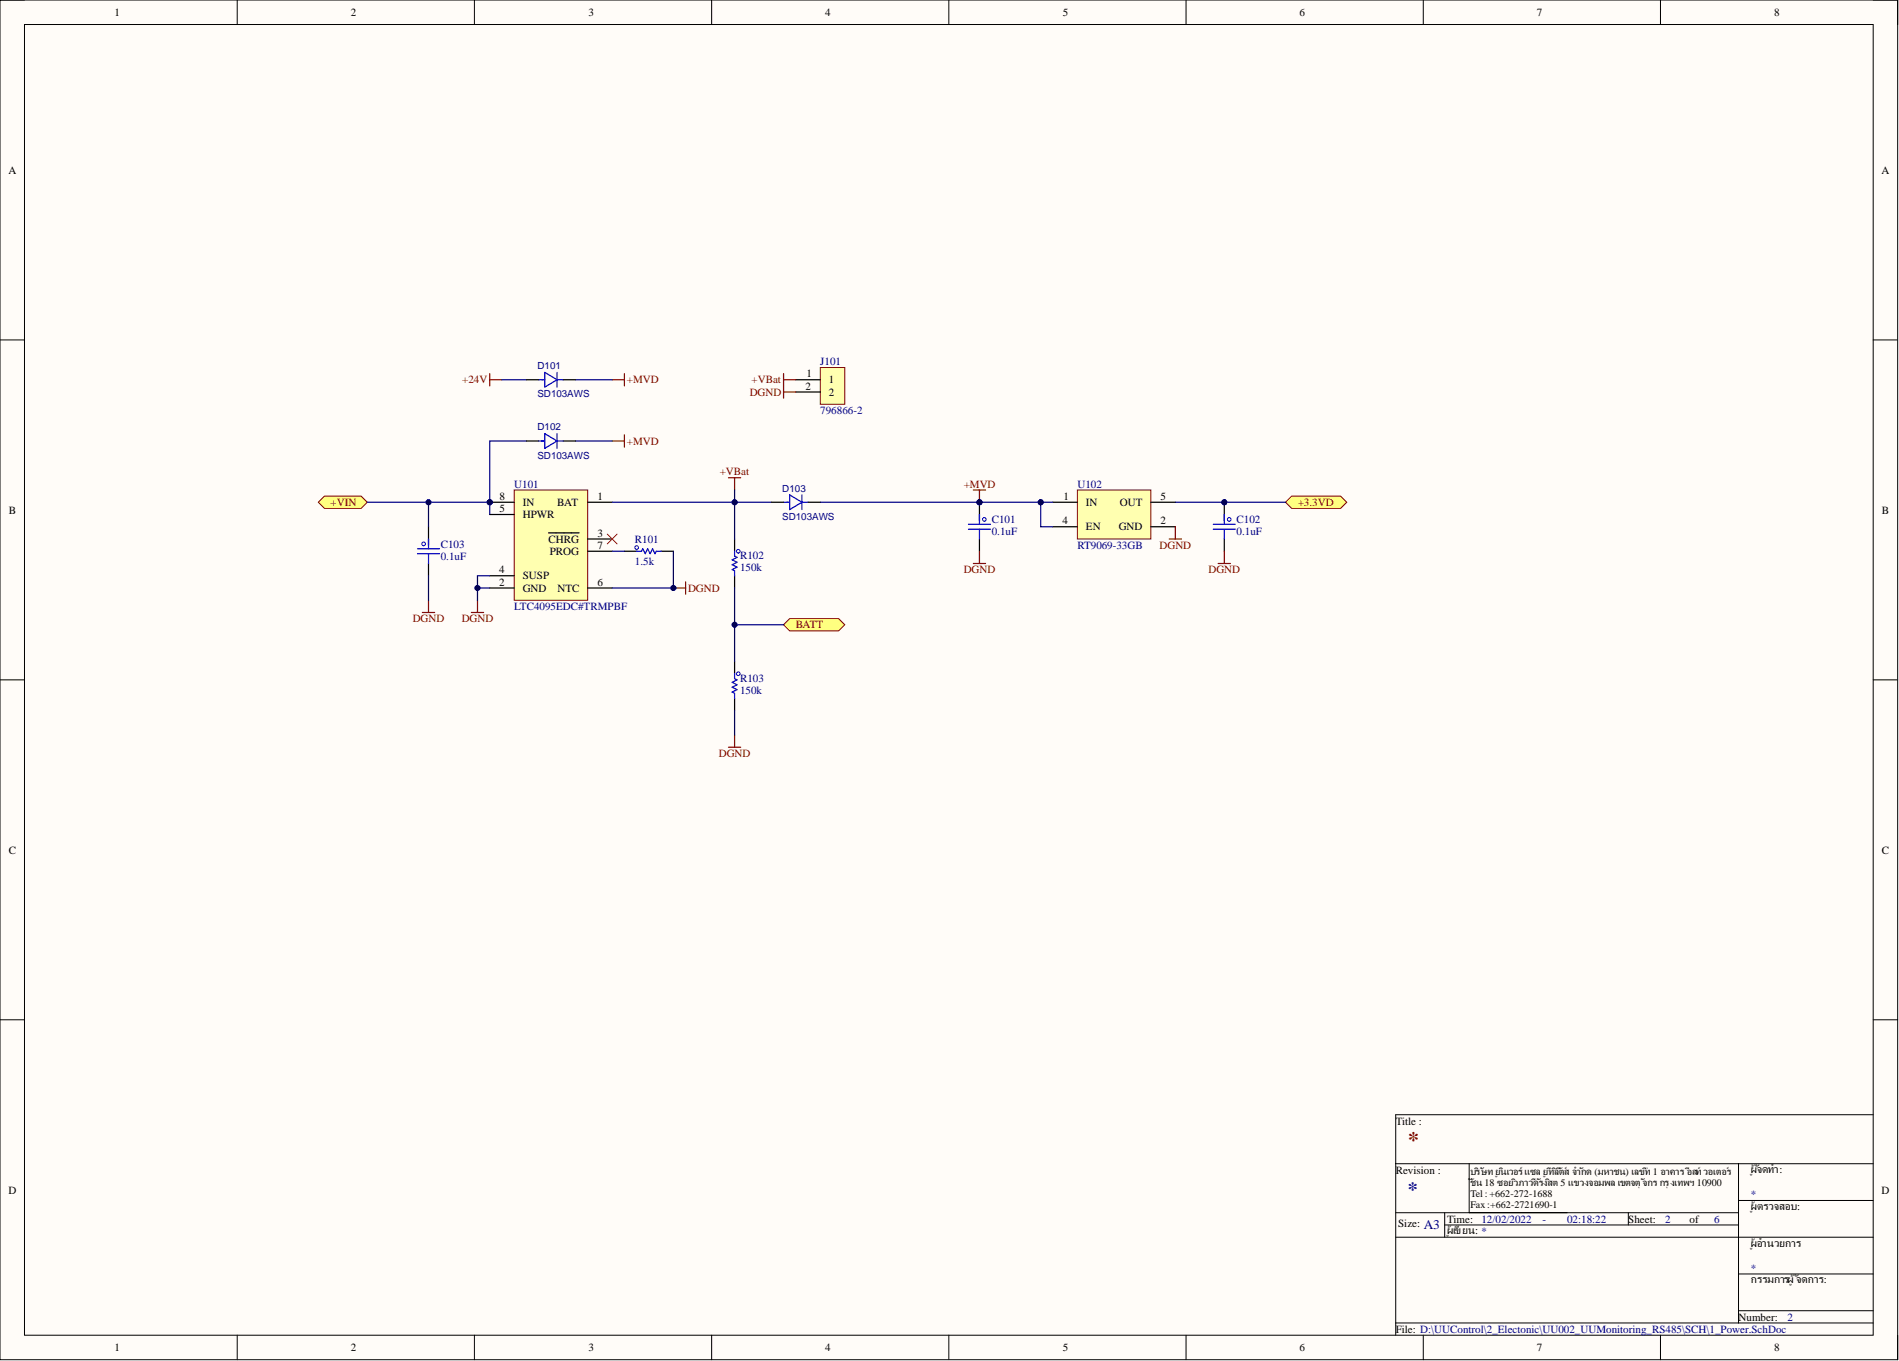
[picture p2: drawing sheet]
<svg xmlns="http://www.w3.org/2000/svg" width="393mm" height="282mm" viewBox="0 0 393 282" stroke-linecap="round" stroke-linejoin="round" font-family="sans-serif">
<defs><g id="words">
<text font-size="4.6" fill="#800000" x="291.6" y="237.5">*</text>
<text font-size="4.1" fill="#000080" x="291.6" y="247.7">*</text>
<text font-size="2.7" fill="#000080" x="294.9" y="254.6">A3</text>
<g font-size="2.3">
<text x="23.7" y="3.3">1</text>
<text x="72.7" y="3.3">2</text>
<text x="121.9" y="3.3">3</text>
<text x="170.9" y="3.3">4</text>
<text x="220.1" y="3.3">5</text>
<text x="269.2" y="3.3">6</text>
<text x="318.3" y="3.3">7</text>
<text x="367.5" y="3.3">8</text>
<text x="1.7" y="36">A</text>
<text x="389.7" y="36">A</text>
<text x="166.8" y="80.7">2</text>
<text x="167" y="78.1">1</text>
<text x="171.7" y="79.4">1</text>
<text x="171.7" y="81.9">2</text>
<text x="1.8" y="106.4">B</text>
<text x="103.5" y="106">5</text>
<text x="103.5" y="103.5">8</text>
<text x="108.3" y="107.3">HPWR</text>
<text x="108.3" y="104.8">IN</text>
<text x="115.4" y="104.8">BAT</text>
<text x="123.8" y="103.5">1</text>
<text x="220.3" y="103.5">1</text>
<text x="224.9" y="104.8">IN</text>
<text x="232" y="104.8">OUT</text>
<text x="240.4" y="103.5">5</text>
<text x="389.8" y="106.4">B</text>
<text x="113.6" y="112.4">CHRG</text>
<text x="123.8" y="111.1">3</text>
<text x="123.8" y="113.7">7</text>
<text x="220.1" y="108.6">4</text>
<text x="224.9" y="109.9">EN</text>
<text x="231.7" y="109.9">GND</text>
<text x="240.4" y="108.6">2</text>
<text x="103.4" y="118.7">4</text>
<text x="113.9" y="114.9">PROG</text>
<text x="103.4" y="121.3">2</text>
<text x="108.3" y="122.5">GND</text>
<text x="108.3" y="120">SUSP</text>
<text x="115.5" y="122.5">NTC</text>
<text x="123.8" y="121.3">6</text>
<text x="1.8" y="176.8">C</text>
<text x="389.8" y="176.8">C</text>
<text x="289.1" y="232.9">Title :</text>
<text x="289.1" y="243">Revision :</text>
<text x="362.6" y="243">ผู้จัดทำ:</text>
<text x="1.7" y="247.2">D</text>
<text x="362.6" y="250.6">ผู้ตรวจสอบ:</text>
<text x="389.7" y="247.2">D</text>
<text x="289.6" y="254.2">Size:</text>
<text x="299.8" y="253.2">Time:</text>
<text x="299.8" y="255.6">ผู้เขียน: *</text>
<text x="337.3" y="253.2">Sheet:</text>
<text x="350" y="253.2">of</text>
<text x="362.6" y="258.2">ผู้อำนวยการ</text>
<text x="362.6" y="265.8">กรรมการผู้จัดการ:</text>
<text x="360.1" y="273.5">Number:</text>
<text x="23.7" y="279.8">1</text>
<text x="72.7" y="279.8">2</text>
<text x="121.9" y="279.8">3</text>
<text x="170.9" y="279.8">4</text>
<text x="220.1" y="279.8">5</text>
<text x="269.2" y="279.8">6</text>
<text x="289.1" y="276">File: D:\UUControl\2_Electonic\UU002_UUMonitoring_RS485\SCH\1_Power.SchDoc</text>
<text x="318.3" y="279.8">7</text>
<text x="367.5" y="279.8">8</text>
</g>
<g font-size="2.3" fill="#000080">
<text x="169.9" y="75.6">J101</text>
<text x="169.9" y="85.8">796866-2</text>
<text x="106.5" y="101">U101</text>
<text x="223.2" y="101">U102</text>
<text x="91.3" y="113.4">C103</text>
<text x="131.5" y="112.5">R101</text>
<text x="205.4" y="108.3">C101</text>
<text x="205.4" y="110.9">0.1uF</text>
<text x="223.2" y="113.7">RT9069-33GB</text>
<text x="256.1" y="108.3">C102</text>
<text x="256.1" y="110.9">0.1uF</text>
<text x="91.3" y="115.9">0.1uF</text>
<text x="131.5" y="117">1.5k</text>
<text x="153.3" y="115.8">R102</text>
<text x="153.3" y="118.4">150k</text>
<text x="106.5" y="126.3">LTC4095EDC#TRMPBF</text>
<text x="153.3" y="141.2">R103</text>
<text x="153.3" y="143.7">150k</text>
<text x="362.6" y="248.1">*</text>
<text x="306.9" y="253.2">12/02/2022</text>
<text x="319.5" y="253.2">-</text>
<text x="324.6" y="253.2">02:18:22</text>
<text x="344.9" y="253.2">2</text>
<text x="355" y="253.2">6</text>
<text x="362.6" y="263.3">*</text>
<text x="370.2" y="273.5">2</text>
</g>
<g font-size="2.3" fill="#800000">
<text x="95.7" y="79.4">+24V</text>
<text x="129.8" y="79.4">+MVD</text>
<text x="155.3" y="81.9">DGND</text>
<text x="155.7" y="79.4">+VBat</text>
<text x="129.8" y="92.1">+MVD</text>
<text x="149.1" y="98.4">+VBat</text>
<text x="199.6" y="101">+MVD</text>
<text x="68.5" y="104.8">+VIN</text>
<text x="268.8" y="104.8">+3.3VD</text>
<text x="240.2" y="113.7">DGND</text>
<text x="199.6" y="118.7">DGND</text>
<text x="250.3" y="118.7">DGND</text>
<text x="142.5" y="122.5">DGND</text>
<text x="85.5" y="128.9">DGND</text>
<text x="95.6" y="128.9">DGND</text>
<text x="164.8" y="130.1">BATT</text>
<text x="148.9" y="156.8">DGND</text>
</g>
<g font-size="2.1">
<text x="304.6" y="243.3">บริษัท ยูนิเวอร์แซล ยูทีลิตี้ส์ จำกัด (มหาชน) เลขที่ 1 อาคาร อีสท์วอเตอร์</text>
<text x="304.6" y="245.6">ชั้น 18 ซอยวิภาวดีรังสิต 5 แขวงจอมพล เขตจตุจักร กรุงเทพฯ 10900</text>
<text x="304.6" y="247.9">Tel : +662-272-1688</text>
<text x="304.6" y="250.2">Fax:+662-2721690-1</text>
</g>
<g font-size="2" fill="#000080">
<text x="111.3" y="76.5">D101</text>
<text x="111.3" y="82.3">SD103AWS</text>
<text x="111.3" y="89.1">D102</text>
<text x="111.3" y="95">SD103AWS</text>
<text x="162" y="101.8">D103</text>
<text x="162" y="107.7">SD103AWS</text>
</g>
</g></defs>
<path d="M0 0h393.1v281.6h-393.1z" fill-rule="evenodd" fill="#fffcf8"/>
<path d="M0 0h393.1v281.6h-393.1z" fill="none" stroke="#000" stroke-width=".21"/>
<path d="M5.1 5.1h382.9v271.4h-382.9z" fill-rule="evenodd" fill="#fffcf8"/>
<g fill="none" stroke="#000" stroke-width=".21">
<path d="M0 0h5.1M5.1 5.1h382.9v271.4h-382.9zM49.1 0v5.1M98.3 0v5.1M147.4 0v5.1M196.5 0v5.1M245.7 0v5.1M294.8 0v5.1M343.9 0v5.1M388 0h5.1v5.1M0 70.4h5.1M388 70.4h5.1"/>
<path d="M0 140.8h5.1M388 140.8h5.1M0 211.2h5.1M388 211.2h5.1M388 230.9h-98.9v45.6M289.1 251.2h71M289.1 256.2h98.9M289.1 241h98.9M299.2 251.2v5M299.2 253.7h60.9M304.3 241v10.2M337.3 251.2v2.5"/>
<path d="M360.1 248.6h27.9M360.1 241v33M49.1 276.5v5.1M98.3 276.5v5.1M147.4 276.5v5.1M196.5 276.5v5.1M245.7 276.5v5.1M289.1 274h98.9M294.8 276.5v5.1M343.9 276.5v5.1M360.1 263.8h27.9M360.1 271.5h27.9"/>
<path d="M393.1 276.5v5.1"/>
</g>
<circle cx="253.6" cy="104" r=".51" fill="#000080"/>
<circle cx="253.6" cy="104" r=".51" fill="none" stroke="#000080" stroke-width=".21"/>
<circle cx="254.6" cy="107.6" r=".38" fill="none" stroke="#00f" stroke-width=".21"/>
<path d="M253.6 104v2.6" fill="none" stroke="#000" stroke-width=".25"/>
<circle cx="253.6" cy="104" r=".51" fill="#000080"/>
<circle cx="253.6" cy="104" r=".51" fill="none" stroke="#000080" stroke-width=".21"/>
<path d="M253.6 106.6v1.2M253.6 111.6v2.6" fill="none" stroke="#000" stroke-width=".25"/>
<path d="M251.3 109.6h4.6M251.3 108.6h4.6M253.6 106.6v2M253.6 109.6v2" fill="none" stroke="#00f" stroke-width=".25"/>
<path d="M252.3 116.7h2.6M253.6 114.2v2.5" fill="none" stroke="#800000" stroke-width=".25"/>
<circle cx="202.9" cy="104" r=".51" fill="#000080"/>
<circle cx="202.9" cy="104" r=".51" fill="none" stroke="#000080" stroke-width=".21"/>
<circle cx="203.9" cy="107.6" r=".38" fill="none" stroke="#00f" stroke-width=".21"/>
<path d="M202.9 104v2.6" fill="none" stroke="#000" stroke-width=".25"/>
<circle cx="202.9" cy="104" r=".51" fill="#000080"/>
<circle cx="202.9" cy="104" r=".51" fill="none" stroke="#000080" stroke-width=".21"/>
<path d="M202.9 106.6v1.2M202.9 111.6v2.6" fill="none" stroke="#000" stroke-width=".25"/>
<path d="M200.6 109.6h4.6M200.6 108.6h4.6M202.9 106.6v2M202.9 109.6v2" fill="none" stroke="#00f" stroke-width=".25"/>
<path d="M201.6 116.7h2.5M202.9 114.2v2.5" fill="none" stroke="#800000" stroke-width=".25"/>
<path d="M267.5 102.7h10.2l1.3 1.3-1.3 1.3h-10.2l-1.2-1.3z" fill-rule="evenodd" fill="#ffff80"/>
<path d="M267.5 102.7h10.2l1.3 1.3-1.3 1.3h-10.2l-1.2-1.3z" fill="none" stroke="#800000" stroke-width=".21"/>
<path d="M163.6 128.1h10.1l1.3 1.3-1.3 1.3h-10.1l-1.3-1.3z" fill-rule="evenodd" fill="#ffff80"/>
<path d="M163.6 128.1h10.1l1.3 1.3-1.3 1.3h-10.1l-1.3-1.3z" fill="none" stroke="#800000" stroke-width=".21"/>
<path d="M152.2 111.6v2.6M152.2 119.2v2.6M152.2 137v2.5M152.2 144.6v2.5" fill="none" stroke="#000" stroke-width=".25"/>
<path d="M152.2 114.2v1l.5 .2-1 .5 1 .5-1 .6 1 .5-1 .5 .5 .2v1M152.2 139.5v1.1l.5 .2-1 .5 1 .5-1 .5 1 .5-1 .5 .5 .3v1" fill="none" stroke="#00f" stroke-width=".25"/>
<g fill="none" stroke="#00f" stroke-width=".21">
<circle cx="152.9" cy="114.2" r=".38"/>
<circle cx="152.9" cy="139.5" r=".38"/>
</g>
<path d="M150.9 98.9h2.5M152.2 98.9v2.6M150.9 154.8h2.5M152.2 152.2v2.6" fill="none" stroke="#800000" stroke-width=".25"/>
<path d="M67.2 102.7h7.6l1.3 1.3-1.3 1.3h-7.6l-1.3-1.3z" fill-rule="evenodd" fill="#ffff80"/>
<path d="M67.2 102.7h7.6l1.3 1.3-1.3 1.3h-7.6l-1.3-1.3z" fill="none" stroke="#800000" stroke-width=".21"/>
<circle cx="101.4" cy="104" r=".51" fill="#000080"/>
<circle cx="101.4" cy="104" r=".51" fill="none" stroke="#000080" stroke-width=".21"/>
<path d="M106.5 101.5h15.2v22.8h-15.2z" fill-rule="evenodd" fill="#ffffb0"/>
<path d="M106.5 101.5h15.2v22.8h-15.2z" fill="none" stroke="#800000" stroke-width=".21"/>
<path d="M101.4 104h5.1M101.4 119.2h5.1M101.4 106.6h5.1M113.6 110.4h6.4M121.7 104h5.1M121.7 111.6h5.1M121.7 114.2h5.1M101.4 121.8h5.1M121.7 121.8h5.1" fill="none" stroke="#000" stroke-width=".25"/>
<circle cx="101.4" cy="104" r=".51" fill="#000080"/>
<circle cx="101.4" cy="104" r=".51" fill="none" stroke="#000080" stroke-width=".21"/>
<path d="M97.6 126.9h2.6M98.9 124.3v2.6M139.5 121.8h2.5M142 120.5v2.5" fill="none" stroke="#800000" stroke-width=".25"/>
<circle cx="139.5" cy="121.8" r=".51" fill="#000080"/>
<circle cx="139.5" cy="121.8" r=".51" fill="none" stroke="#000080" stroke-width=".21"/>
<path d="M125.8 110.6l2 2M127.8 110.6l-2 2" fill="none" stroke="#f00" stroke-width=".21"/>
<path d="M129.3 114.2h2.6M136.9 114.2h2.6" fill="none" stroke="#000" stroke-width=".25"/>
<path d="M131.9 114.2h1l.2-.5 .5 1 .6-1 .5 1 .5-1 .5 1 .2-.5h1" fill="none" stroke="#00f" stroke-width=".25"/>
<circle cx="131.9" cy="113.4" r=".38" fill="none" stroke="#00f" stroke-width=".21"/>
<path d="M169.9 76.1h5.1v7.6h-5.1z" fill-rule="evenodd" fill="#ffffb0"/>
<path d="M169.9 76.1h5.1v7.6h-5.1z" fill="none" stroke="#800000" stroke-width=".21"/>
<path d="M164.8 78.6h5.1M164.8 81.2h5.1" fill="none" stroke="#000" stroke-width=".25"/>
<path d="M101.4 78.6h2.6M101.4 77.4v2.5M162.3 77.4v5.1M162.3 78.6h2.5M162.3 81.2h2.5" fill="none" stroke="#800000" stroke-width=".25"/>
<path d="M223.2 101.5h15.2v10.1h-15.2z" fill-rule="evenodd" fill="#ffffb0"/>
<path d="M223.2 101.5h15.2v10.1h-15.2z" fill="none" stroke="#800000" stroke-width=".21"/>
<path d="M218.1 104h5.1M218.1 109.1h5.1M238.4 104h5.1M238.4 109.1h5.1" fill="none" stroke="#000" stroke-width=".25"/>
<path d="M201.6 101.5h2.5M202.9 101.5v2.5M242.2 111.6h2.5M243.5 109.1v2.5" fill="none" stroke="#800000" stroke-width=".25"/>
<circle cx="202.9" cy="104" r=".51" fill="#000080"/>
<circle cx="202.9" cy="104" r=".51" fill="none" stroke="#000080" stroke-width=".21"/>
<path d="M126.8 78.6h2.5M129.3 77.4v2.5M126.8 91.3h2.5M129.3 90.1v2.5" fill="none" stroke="#800000" stroke-width=".25"/>
<path d="M243.5 104h22.8" fill="none" stroke="#000080" stroke-width=".25"/>
<circle cx="253.6" cy="104" r=".51" fill="#000080"/>
<circle cx="253.6" cy="104" r=".51" fill="none" stroke="#000080" stroke-width=".21"/>
<path d="M152.2 121.8v15.2" fill="none" stroke="#000080" stroke-width=".25"/>
<circle cx="152.2" cy="129.4" r=".51" fill="#000080"/>
<circle cx="152.2" cy="129.4" r=".51" fill="none" stroke="#000080" stroke-width=".21"/>
<path d="M152.2 129.4h10.1M152.2 147.1v5.1" fill="none" stroke="#000080" stroke-width=".25"/>
<circle cx="152.2" cy="129.4" r=".51" fill="#000080"/>
<circle cx="152.2" cy="129.4" r=".51" fill="none" stroke="#000080" stroke-width=".21"/>
<path d="M101.4 121.8h-2.5v2.5" fill="none" stroke="#000080" stroke-width=".25"/>
<circle cx="98.9" cy="121.8" r=".51" fill="#000080"/>
<circle cx="98.9" cy="121.8" r=".51" fill="none" stroke="#000080" stroke-width=".21"/>
<path d="M101.4 119.2h-2.5v2.6" fill="none" stroke="#000080" stroke-width=".25"/>
<circle cx="98.9" cy="121.8" r=".51" fill="#000080"/>
<circle cx="98.9" cy="121.8" r=".51" fill="none" stroke="#000080" stroke-width=".21"/>
<path d="M101.4 104v2.6" fill="none" stroke="#000080" stroke-width=".25"/>
<circle cx="101.4" cy="104" r=".51" fill="#000080"/>
<circle cx="101.4" cy="104" r=".51" fill="none" stroke="#000080" stroke-width=".21"/>
<path d="M126.8 114.2h2.5M152.2 101.5v10.1" fill="none" stroke="#000080" stroke-width=".25"/>
<circle cx="152.2" cy="104" r=".51" fill="#000080"/>
<circle cx="152.2" cy="104" r=".51" fill="none" stroke="#000080" stroke-width=".21"/>
<path d="M152.2 104h7.6" fill="none" stroke="#000080" stroke-width=".25"/>
<circle cx="152.2" cy="104" r=".51" fill="#000080"/>
<circle cx="152.2" cy="104" r=".51" fill="none" stroke="#000080" stroke-width=".21"/>
<path d="M76.1 104h25.3" fill="none" stroke="#000080" stroke-width=".25"/>
<circle cx="88.8" cy="104" r=".51" fill="#000080"/>
<circle cx="88.8" cy="104" r=".51" fill="none" stroke="#000080" stroke-width=".21"/>
<circle cx="101.4" cy="104" r=".51" fill="#000080"/>
<circle cx="101.4" cy="104" r=".51" fill="none" stroke="#000080" stroke-width=".21"/>
<path d="M139.5 114.2v7.6h-12.7" fill="none" stroke="#000080" stroke-width=".25"/>
<circle cx="139.5" cy="121.8" r=".51" fill="#000080"/>
<circle cx="139.5" cy="121.8" r=".51" fill="none" stroke="#000080" stroke-width=".21"/>
<path d="M104 78.6h5M215.6 104h2.5" fill="none" stroke="#000080" stroke-width=".25"/>
<circle cx="215.6" cy="104" r=".51" fill="#000080"/>
<circle cx="215.6" cy="104" r=".51" fill="none" stroke="#000080" stroke-width=".21"/>
<path d="M126.8 104h25.4" fill="none" stroke="#000080" stroke-width=".25"/>
<circle cx="152.2" cy="104" r=".51" fill="#000080"/>
<circle cx="152.2" cy="104" r=".51" fill="none" stroke="#000080" stroke-width=".21"/>
<path d="M215.6 104v5.1h2.5" fill="none" stroke="#000080" stroke-width=".25"/>
<circle cx="215.6" cy="104" r=".51" fill="#000080"/>
<circle cx="215.6" cy="104" r=".51" fill="none" stroke="#000080" stroke-width=".21"/>
<path d="M119.2 91.3h7.6M169.9 104h45.7" fill="none" stroke="#000080" stroke-width=".25"/>
<circle cx="202.9" cy="104" r=".51" fill="#000080"/>
<circle cx="202.9" cy="104" r=".51" fill="none" stroke="#000080" stroke-width=".21"/>
<circle cx="215.6" cy="104" r=".51" fill="#000080"/>
<circle cx="215.6" cy="104" r=".51" fill="none" stroke="#000080" stroke-width=".21"/>
<path d="M119.2 78.6h7.6M109 91.3h-7.6v12.7" fill="none" stroke="#000080" stroke-width=".25"/>
<circle cx="101.4" cy="104" r=".51" fill="#000080"/>
<circle cx="101.4" cy="104" r=".51" fill="none" stroke="#000080" stroke-width=".21"/>
<circle cx="87.7" cy="112.6" r=".38" fill="none" stroke="#00f" stroke-width=".21"/>
<path d="M88.8 109.1v3.8M88.8 116.7v2.5" fill="none" stroke="#000" stroke-width=".25"/>
<path d="M86.5 114.7h4.5M86.5 113.7h4.5M88.8 111.6v2.1M88.8 114.7v2" fill="none" stroke="#00f" stroke-width=".25"/>
<path d="M87.5 126.9h2.5M88.8 124.3v2.6" fill="none" stroke="#800000" stroke-width=".25"/>
<path d="M88.8 104v5.1" fill="none" stroke="#000080" stroke-width=".25"/>
<circle cx="88.8" cy="104" r=".51" fill="#000080"/>
<circle cx="88.8" cy="104" r=".51" fill="none" stroke="#000080" stroke-width=".21"/>
<path d="M88.8 119.2v5.1" fill="none" stroke="#000080" stroke-width=".25"/>
<path d="M111.6 78.6h1.3M112.9 77.1l2.5 1.5-2.5 1.6zM115.4 78.6h1.3M115.4 77.1v3.1M111.6 91.3h1.3M112.9 89.8l2.5 1.5-2.5 1.6zM115.4 89.8v3.1M115.4 91.3h1.3M162.3 104h1.3M163.6 102.5l2.5 1.5-2.5 1.5zM166.1 104h1.3M166.1 102.5v3" fill="none" stroke="#00f" stroke-width=".25"/>
<path d="M109 78.6h2.6M116.7 78.6h2.5M109 91.3h2.6M116.7 91.3h2.5M159.8 104h2.5M167.4 104h2.5" fill="none" stroke="#000" stroke-width=".25"/>
<use href="#words"/>
</svg>
